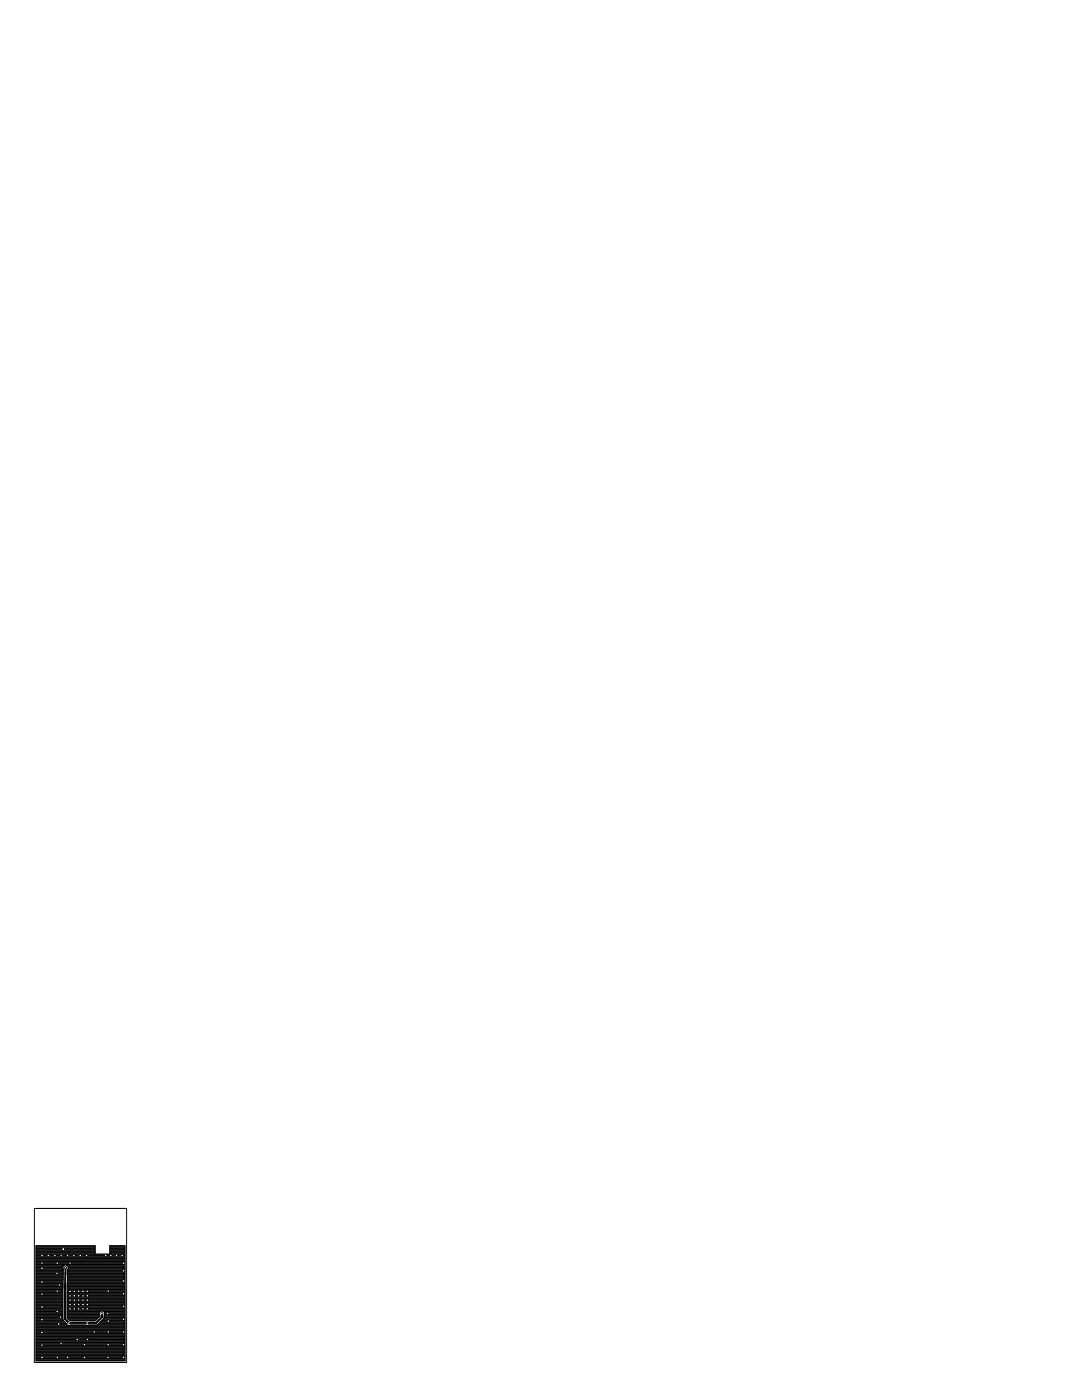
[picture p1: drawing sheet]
<svg xmlns="http://www.w3.org/2000/svg" width="216mm" height="279mm" viewBox="0 0 216 279" stroke-linecap="round" stroke-linejoin="round" font-family="sans-serif">
<g fill="none" stroke="#000" stroke-width=".2">
<path d="M6.9 241.2h18.4v30.7h-18.4zM7.2 248.6h11.8v1.7h2.9v-1.7h3v23h-17.7zM7.2 259.9h5.3M7.2 259.8h5.3M7.2 259.6h5.3M7.2 259.5h5.3M7.2 259.3h5.3M7.2 259.2h5.3M7.2 259h5.3M7.2 258.9h5.3M7.2 258.7h5.3M7.2 258.6h5.3"/>
<path d="M7.2 258.4h5.3M7.2 258.3h5.3M7.2 258.1h5.3M7.2 258h5.3M7.2 257.8h5.3M7.2 257.7h5.3M7.2 257.5h5.3M7.2 257.3h5.3M7.2 257.2h5.3M7.2 257h5.3M7.2 256.9h5.3M7.2 256.7h5.3"/>
<path d="M7.2 256.6h5.3M7.2 256.4h5.4M7.2 256.3h5.4M7.2 256.1h5.4M7.2 256h5.4M7.2 255.8h5.4M7.2 255.7h5.4M7.2 255.5h5.4M7.2 255.4h5.4M7.2 255.2h5.4M7.2 255.1h5.4M7.2 254.9h5.4"/>
<path d="M7.2 254.8h5.4M7.2 254.6h5.4M7.2 254.5h5.4M7.2 254.3h5.4M7.2 254.2h5.4M7.2 254h5.4M7.2 253.9h5.4M7.2 253.7h5.4M7.2 253.6h5.4M7.2 253.4h5.4M7.2 253.3h5.4M7.2 253.1h5.3"/>
<path d="M7.2 253h5.3M7.2 252.8h5.3M7.2 252.7h5.4M7.2 252.5h5.6M7.2 252.4h17.7M7.2 252.2h17.7M7.2 252.1h17.7M7.2 251.9h17.7M7.2 251.8h17.7M7.2 251.6h17.7M7.2 251.5h17.7M7.2 251.3h17.7"/>
<path d="M7.2 251.1h17.7M7.2 251h17.7M7.2 250.8h17.7M7.2 250.7h17.7M7.2 250.5h17.7M7.2 250.4h17.7M7.2 250.2h11.8M7.2 250.1h11.8M7.2 249.9h11.8M7.2 249.8h11.8M7.2 249.6h11.8M7.2 249.5h11.8"/>
<path d="M7.2 249.3h11.8M7.2 249.2h11.8M7.2 249h11.8M7.2 248.9h11.8M7.2 248.7h11.8M12.5 256.5v6.9l1 1.1 4.2-.1M12.6 256.5l-.1-3.7 .4-.3h.4l.3 .3-.2 3.9v6.4M12.6 256.5h-.1M13.4 252.5h11.5M13.4 259.9h11.5M13.4 259.8h11.5M13.4 259.6h11.5"/>
<path d="M13.4 259.5h11.5M13.4 259.3h11.5M13.4 259.2h11.5M13.4 259h11.5M13.4 258.9h11.5M13.4 258.7h11.5M13.4 258.6h11.5M13.4 258.4h11.5M13.4 258.3h11.5M13.4 258.1h11.5M13.4 258h11.5M13.4 257.8h11.5"/>
<path d="M13.4 257.7h11.5M13.4 257.5h11.5M13.4 257.3h11.5M13.4 257.2h11.5M13.4 257h11.5M13.4 256.9h11.5M13.4 256.7h11.5M13.4 256.6h11.5M13.4 256.4h11.5M13.4 256.3h11.5M13.4 256.1h11.5M13.4 256h11.5"/>
<path d="M13.4 255.8h11.5M13.4 255.7h11.5M13.4 255.5h11.5M13.4 255.4h11.5M13.5 255.2h11.4M13.5 255.1h11.4M13.5 254.9h11.4M13.5 254.8h11.4M13.5 254.6h11.4M13.5 254.5h11.4M13.5 254.3h11.4M13.5 254.2h11.4"/>
<path d="M13.5 254h11.4M13.5 253.9h11.4M13.5 253.7h11.4M13.5 253.6h11.4M13.5 253.4h11.4M13.5 252.7h11.4M13.6 253.3h11.3M13.6 253.1h11.3M13.6 253h11.3M13.6 252.8h11.3M21.9 250.2h3M21.9 250.1h3"/>
<path d="M21.9 249.9h3M21.9 249.8h3M21.9 249.6h3M21.9 249.5h3M21.9 249.3h3M21.9 249.2h3M21.9 249h3M21.9 248.9h3M21.9 248.7h3M7.2 264.5h6.2M7.2 271.4h17.7M7.2 271.3h17.7"/>
<path d="M7.2 271.1h17.7M7.2 271h17.7M7.2 270.8h17.7M7.2 270.7h17.7M7.2 270.5h17.7M7.2 270.4h17.7M7.2 270.2h17.7M7.2 270h17.7M7.2 269.9h17.7M7.2 269.7h17.7M7.2 269.6h17.7M7.2 269.4h17.7"/>
<path d="M7.2 269.3h17.7M7.2 269.1h17.7M7.2 269h17.7M7.2 268.8h17.7M7.2 268.7h17.7M7.2 268.5h17.7M7.2 268.4h17.7M7.2 268.2h17.7M7.2 268.1h17.7M7.2 267.9h17.7M7.2 267.8h17.7M7.2 267.6h17.7"/>
<path d="M7.2 267.5h17.7M7.2 267.3h17.7M7.2 267.2h17.7M7.2 267h17.7M7.2 266.9h17.7M7.2 266.7h17.7M7.2 266.6h17.7M7.2 266.4h17.7M7.2 266.3h17.7M7.2 266.1h17.7M7.2 266h17.7M7.2 265.8h17.7"/>
<path d="M7.2 265.7h17.7M7.2 265.5h17.7M7.2 265.4h17.7M7.2 265.2h17.7M7.2 265.1h17.7M7.2 264.9h17.7M7.2 264.8h17.7M7.2 264.6h17.7M7.2 264.3h6.1M7.2 264.2h6M7.2 264h5.9M7.2 263.9h5.7"/>
<path d="M7.2 263.7h5.6M7.2 263.5h5.4M7.2 263.4h5.3M7.2 263.2h5.3M7.2 263.1h5.3M7.2 262.9h5.3M7.2 262.8h5.3M7.2 262.6h5.3M7.2 262.5h5.3M7.2 262.3h5.3M7.2 262.2h5.3M7.2 262h5.3"/>
<path d="M7.2 261.9h5.3M7.2 261.7h5.3M7.2 261.6h5.3M7.2 261.4h5.3M7.2 261.3h5.3M7.2 261.1h5.3M7.2 261h5.3M7.2 260.8h5.3M7.2 260.7h5.3M7.2 260.5h5.3M7.2 260.4h5.3M7.2 260.2h5.3"/>
<path d="M7.2 260.1h5.3M13.4 262.9h6.3M13.4 262.8h6.4M13.4 262.6h6.5M13.4 262.5h6.5M13.4 262.3h6.4M13.4 262.2h6.4M13.4 262h6.4M13.4 261.9h6.5M13.4 261.7h6.6M13.4 261.6h11.5M13.4 261.4h11.5"/>
<path d="M13.4 261.3h11.5M13.4 261.1h11.5M13.4 261h11.5M13.4 260.8h11.5M13.4 260.7h11.5M13.4 260.5h11.5M13.4 260.4h11.5M13.4 260.2h11.5M13.4 260.1h11.5M13.4 263.1h6.1M13.6 263.2h5.8M13.7 263.4h5.5"/>
<path d="M14 263.5h3.1M17.7 263.5h1.4M17.7 264.5h7.2M19.5 264.3h5.4M19.7 264.2h5.2M19.8 264h5.1M19.9 262.5v.2l-.9 .9-1.4-.1-3.5 .1-.7-.5M19.9 262.5l-.1-.5 .3-.4h.5l.3 .4-.1 .5M20 263.9h4.9M20.1 263.7h4.8M20.3 263.5h4.6M20.4 263.4h4.5"/>
<path d="M20.6 263.2h4.3M20.7 261.7h4.2M20.7 263.1h4.2M20.8 262.5v.5l-1.4 1.4M20.8 262.9h4.1M20.8 262.8h4.1M20.8 262.6h4.1M20.8 262.5h4.1M20.8 261.9h4.1M20.9 262.3h4M20.9 262.2h4M20.9 262h4"/>
</g>
<g fill="#000">
<circle cx="8.4" cy="252.1" r=".3"/>
<circle cx="8.4" cy="258.3" r=".3"/>
<circle cx="8.4" cy="253.1" r=".3"/>
<circle cx="8.4" cy="250.6" r=".3"/>
<circle cx="8.4" cy="255.9" r=".3"/>
<circle cx="9.7" cy="250.6" r=".3"/>
<circle cx="10.9" cy="250.6" r=".3"/>
<circle cx="11.4" cy="254.1" r=".3"/>
<circle cx="11.4" cy="252.1" r=".3"/>
<circle cx="11.4" cy="257.7" r=".3"/>
<circle cx="11.9" cy="256.5" r=".3"/>
<circle cx="12.2" cy="250.6" r=".3"/>
<circle cx="12.6" cy="249.3" r=".27"/>
<circle cx="13.1" cy="253" r=".3"/>
<circle cx="13.5" cy="250.6" r=".3"/>
<circle cx="14" cy="252.1" r=".3"/>
<circle cx="14" cy="257.7" r=".3"/>
<circle cx="14" cy="258.6" r=".3"/>
<circle cx="14" cy="259.5" r=".3"/>
<circle cx="14.7" cy="250.6" r=".3"/>
<circle cx="14.8" cy="257.7" r=".3"/>
<circle cx="14.8" cy="258.6" r=".3"/>
<circle cx="14.8" cy="259.5" r=".3"/>
<circle cx="15.7" cy="257.7" r=".3"/>
<circle cx="15.7" cy="258.6" r=".3"/>
<circle cx="15.7" cy="259.5" r=".3"/>
<circle cx="16" cy="250.6" r=".3"/>
<circle cx="16.6" cy="257.7" r=".3"/>
<circle cx="16.6" cy="258.6" r=".3"/>
<circle cx="16.6" cy="259.5" r=".3"/>
<circle cx="17.3" cy="250.6" r=".3"/>
<circle cx="17.4" cy="257.7" r=".3"/>
<circle cx="17.4" cy="258.6" r=".3"/>
<circle cx="17.4" cy="259.5" r=".3"/>
<circle cx="21.1" cy="250.6" r=".3"/>
<circle cx="21.6" cy="257.7" r=".3"/>
<circle cx="22.1" cy="250.6" r=".3"/>
<circle cx="23.2" cy="250.6" r=".3"/>
<circle cx="24.4" cy="250.6" r=".3"/>
<circle cx="24.6" cy="252.1" r=".3"/>
<circle cx="24.6" cy="253.6" r=".3"/>
<circle cx="24.6" cy="255.7" r=".3"/>
<circle cx="24.6" cy="258.2" r=".3"/>
<circle cx="8.4" cy="263.4" r=".3"/>
<circle cx="8.4" cy="268.5" r=".3"/>
<circle cx="8.4" cy="260.8" r=".3"/>
<circle cx="8.4" cy="265.9" r=".3"/>
<circle cx="8.4" cy="270.9" r=".3"/>
<circle cx="11.4" cy="270.9" r=".3"/>
<circle cx="11.4" cy="261.7" r=".3"/>
<circle cx="11.7" cy="264.2" r=".3"/>
<circle cx="12.1" cy="262.9" r=".3"/>
<circle cx="12.2" cy="268.1" r=".3"/>
<circle cx="13.5" cy="270.9" r=".3"/>
<circle cx="13.7" cy="264" r=".3"/>
<circle cx="14" cy="260.3" r=".3"/>
<circle cx="14" cy="261.2" r=".3"/>
<circle cx="14.8" cy="260.3" r=".3"/>
<circle cx="14.8" cy="261.2" r=".3"/>
<circle cx="15.4" cy="267.3" r=".3"/>
<circle cx="15.7" cy="260.3" r=".3"/>
<circle cx="15.7" cy="261.2" r=".3"/>
<circle cx="16.6" cy="260.3" r=".3"/>
<circle cx="16.6" cy="261.2" r=".3"/>
<circle cx="16.9" cy="268.4" r=".3"/>
<circle cx="16.9" cy="270.9" r=".3"/>
<circle cx="17.4" cy="260.3" r=".3"/>
<circle cx="17.4" cy="264" r=".3"/>
<circle cx="17.4" cy="261.2" r=".3"/>
<circle cx="17.4" cy="267.3" r=".3"/>
<circle cx="18.8" cy="265.8" r=".3"/>
<circle cx="20.3" cy="262.2" r=".3"/>
<circle cx="21.5" cy="262.1" r=".3"/>
<circle cx="21.6" cy="270.9" r=".3"/>
<circle cx="21.6" cy="265.8" r=".3"/>
<circle cx="21.6" cy="268.4" r=".3"/>
<circle cx="21.6" cy="263.7" r=".3"/>
<circle cx="24.6" cy="268.4" r=".3"/>
<circle cx="24.6" cy="265.8" r=".3"/>
<circle cx="24.6" cy="263.3" r=".3"/>
<circle cx="24.6" cy="260.7" r=".3"/>
<circle cx="24.6" cy="270.9" r=".3"/>
</g>
<path d="M13.1 253l-.1 10.3 .7 .7h5.5l1.1-1.1v-.7" fill="none" stroke="#000" stroke-width=".41"/>
<g fill="#fff">
<circle cx="11.7" cy="264.2" r=".15"/>
<circle cx="12.1" cy="262.9" r=".15"/>
<circle cx="21.5" cy="262.1" r=".15"/>
<circle cx="17.4" cy="257.7" r=".15"/>
<circle cx="16.6" cy="257.7" r=".15"/>
<circle cx="15.7" cy="257.7" r=".15"/>
<circle cx="14.8" cy="257.7" r=".15"/>
<circle cx="14" cy="257.7" r=".15"/>
<circle cx="17.4" cy="258.6" r=".15"/>
<circle cx="16.6" cy="258.6" r=".15"/>
<circle cx="15.7" cy="258.6" r=".15"/>
<circle cx="14.8" cy="258.6" r=".15"/>
<circle cx="14" cy="258.6" r=".15"/>
<circle cx="17.4" cy="259.5" r=".15"/>
<circle cx="16.6" cy="259.5" r=".15"/>
<circle cx="15.7" cy="259.5" r=".15"/>
<circle cx="14.8" cy="259.5" r=".15"/>
<circle cx="14" cy="259.5" r=".15"/>
<circle cx="17.4" cy="260.3" r=".15"/>
<circle cx="16.6" cy="260.3" r=".15"/>
<circle cx="15.7" cy="260.3" r=".15"/>
<circle cx="14.8" cy="260.3" r=".15"/>
<circle cx="14" cy="260.3" r=".15"/>
<circle cx="17.4" cy="261.2" r=".15"/>
<circle cx="16.6" cy="261.2" r=".15"/>
<circle cx="15.7" cy="261.2" r=".15"/>
<circle cx="14.8" cy="261.2" r=".15"/>
<circle cx="14" cy="261.2" r=".15"/>
<circle cx="11.4" cy="254.1" r=".15"/>
<circle cx="11.9" cy="256.5" r=".15"/>
<circle cx="17.4" cy="267.3" r=".15"/>
<circle cx="15.4" cy="267.3" r=".15"/>
<circle cx="8.4" cy="268.5" r=".15"/>
<circle cx="8.4" cy="265.9" r=".15"/>
<circle cx="8.4" cy="263.4" r=".15"/>
<circle cx="8.4" cy="260.8" r=".15"/>
<circle cx="8.4" cy="258.3" r=".15"/>
<circle cx="8.4" cy="255.9" r=".15"/>
<circle cx="8.4" cy="250.6" r=".15"/>
<circle cx="8.4" cy="270.9" r=".15"/>
<circle cx="22.1" cy="250.6" r=".15"/>
<circle cx="21.1" cy="250.6" r=".15"/>
<circle cx="17.3" cy="250.6" r=".15"/>
<circle cx="16" cy="250.6" r=".15"/>
<circle cx="9.7" cy="250.6" r=".15"/>
<circle cx="14.7" cy="250.6" r=".15"/>
<circle cx="13.5" cy="250.6" r=".15"/>
<circle cx="12.2" cy="250.6" r=".15"/>
<circle cx="10.9" cy="250.6" r=".15"/>
<circle cx="24.4" cy="250.6" r=".15"/>
<circle cx="21.6" cy="270.9" r=".15"/>
<circle cx="23.2" cy="250.6" r=".15"/>
<circle cx="11.4" cy="270.9" r=".15"/>
<circle cx="13.5" cy="270.9" r=".15"/>
<circle cx="16.9" cy="270.9" r=".15"/>
<circle cx="16.9" cy="268.4" r=".15"/>
<circle cx="12.2" cy="268.1" r=".15"/>
<circle cx="11.4" cy="261.7" r=".15"/>
<circle cx="11.4" cy="257.7" r=".15"/>
<circle cx="11.4" cy="252.1" r=".15"/>
<circle cx="21.6" cy="263.7" r=".15"/>
<circle cx="18.8" cy="265.8" r=".15"/>
<circle cx="21.6" cy="268.4" r=".15"/>
<circle cx="14" cy="252.1" r=".15"/>
<circle cx="8.4" cy="253.1" r=".15"/>
<circle cx="8.4" cy="252.1" r=".15"/>
<circle cx="21.6" cy="257.7" r=".15"/>
<circle cx="24.6" cy="268.4" r=".15"/>
<circle cx="24.6" cy="265.8" r=".15"/>
<circle cx="24.6" cy="263.3" r=".15"/>
<circle cx="24.6" cy="260.7" r=".15"/>
<circle cx="24.6" cy="258.2" r=".15"/>
<circle cx="24.6" cy="255.7" r=".15"/>
<circle cx="24.6" cy="270.9" r=".15"/>
<circle cx="24.6" cy="253.6" r=".15"/>
<circle cx="24.6" cy="252.1" r=".15"/>
<circle cx="12.6" cy="249.3" r=".19"/>
<circle cx="21.6" cy="265.8" r=".15"/>
<circle cx="13.7" cy="264" r=".15"/>
<circle cx="13.1" cy="253" r=".15"/>
<circle cx="17.4" cy="264" r=".15"/>
<circle cx="20.3" cy="262.2" r=".15"/>
</g>
</svg>
